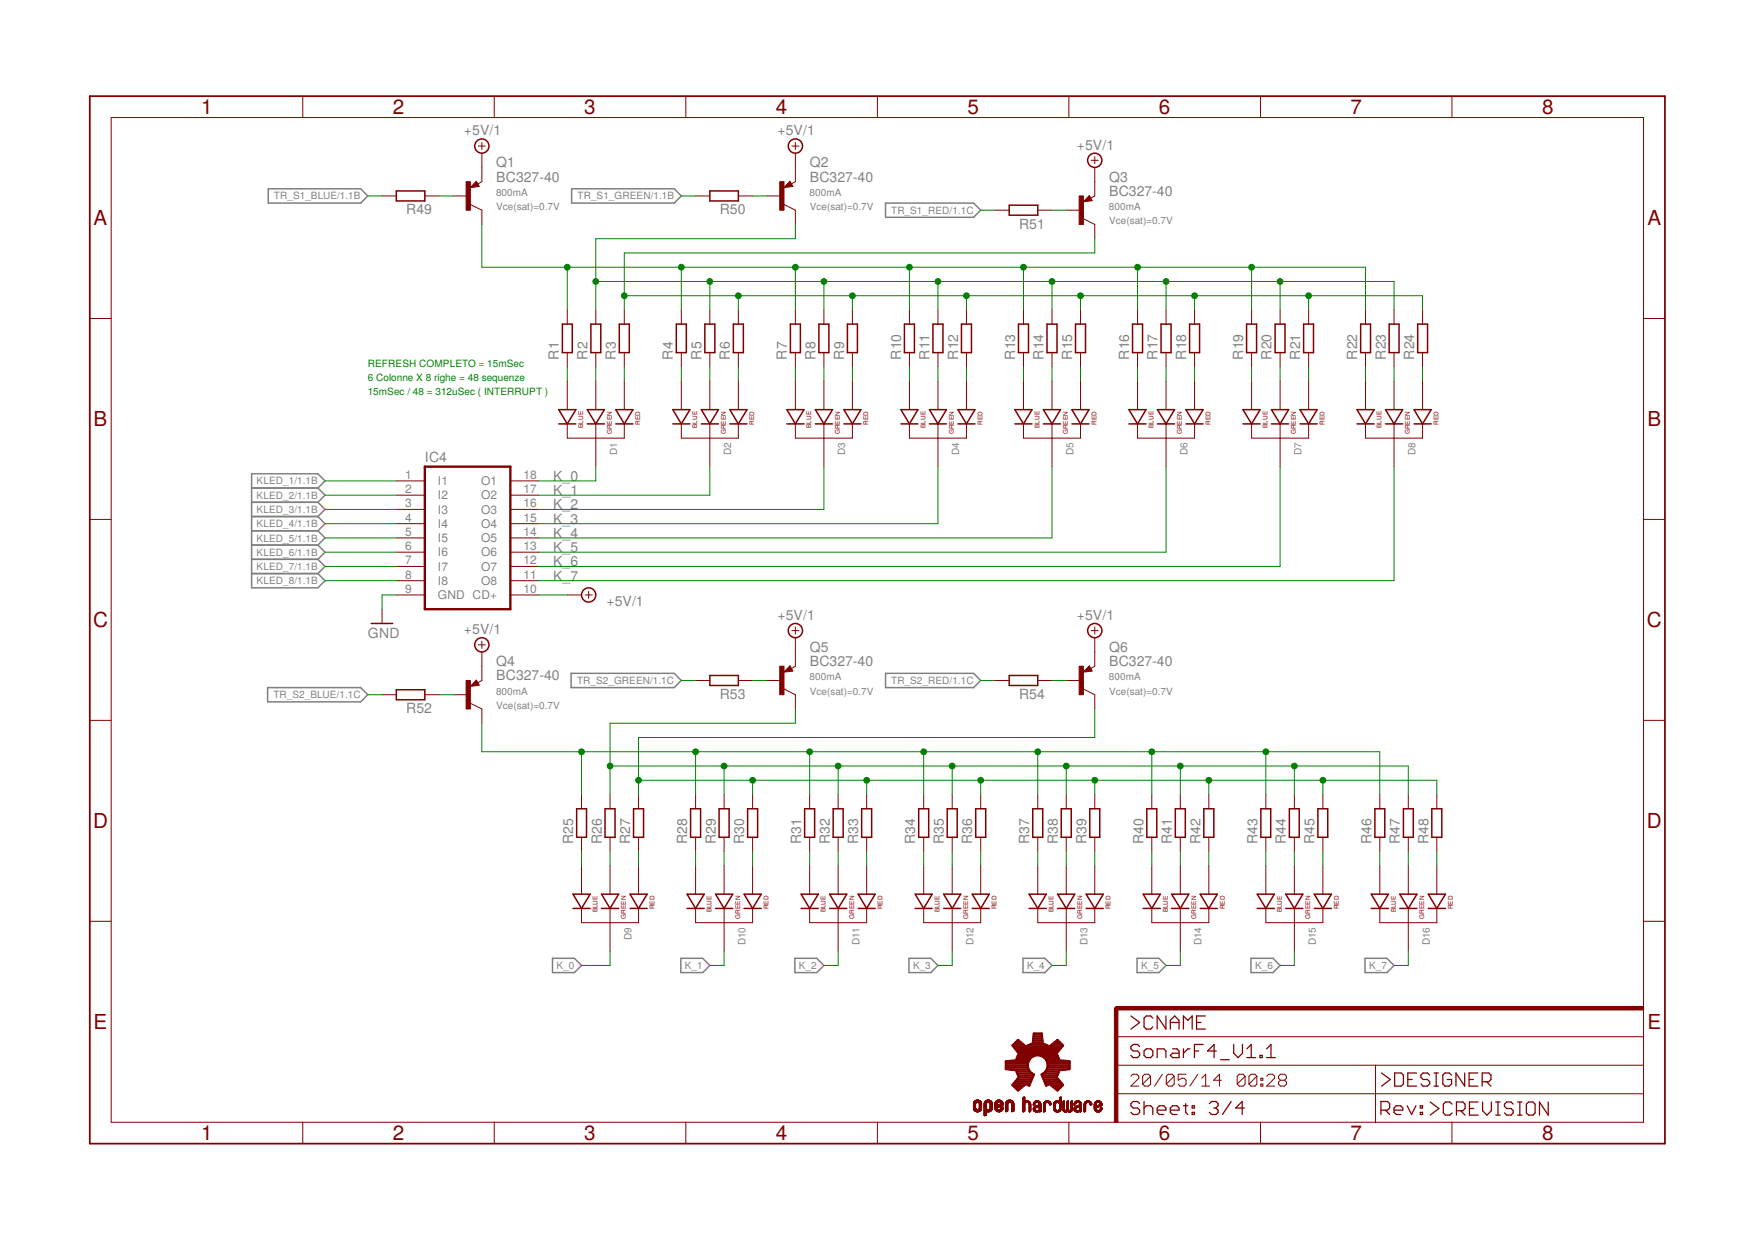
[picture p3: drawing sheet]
<svg xmlns="http://www.w3.org/2000/svg" width="297mm" height="210mm" viewBox="0 0 297 210" stroke-linecap="round" stroke-linejoin="round" font-family="sans-serif">
<defs><g id="words">
<g font-size="3.5" fill="#800000">
<text x="34.1" y="19.3">1</text>
<text x="66.5" y="19.3">2</text>
<text x="98.9" y="19.3">3</text>
<text x="131.3" y="19.3">4</text>
<text x="163.7" y="19.3">5</text>
<text x="196.2" y="19.3">6</text>
<text x="228.6" y="19.3">7</text>
<text x="261" y="19.3">8</text>
<text x="15.8" y="38.1">A</text>
<text x="278.8" y="38.1">A</text>
<text x="15.8" y="72.1">B</text>
<text x="278.8" y="72.1">B</text>
<text x="15.8" y="106.2">C</text>
<text x="278.7" y="106.2">C</text>
<text x="15.8" y="140.2">D</text>
<text x="278.7" y="140.2">D</text>
<text x="15.8" y="174.2">E</text>
<text x="278.8" y="174.2">E</text>
<text x="34.1" y="193">1</text>
<text x="66.5" y="193">2</text>
<text x="98.9" y="193">3</text>
<text x="131.3" y="193">4</text>
<text x="163.7" y="193">5</text>
<text x="196.2" y="193">6</text>
<text x="228.6" y="193">7</text>
<text x="261" y="193">8</text>
</g>
<g font-size="2.4" fill="#808080">
<text x="78.5" y="22.9">+5V/1</text>
<text x="131.6" y="22.9">+5V/1</text>
<text x="84" y="28.3">Q1</text>
<text x="137.1" y="28.3">Q2</text>
<text x="182.3" y="25.3">+5V/1</text>
<text x="84" y="30.7">BC327-40</text>
<text x="137.1" y="30.7">BC327-40</text>
<text x="187.7" y="33.2">BC327-40</text>
<text x="187.7" y="30.7">Q3</text>
<text x="68.7" y="36.3">R49</text>
<text x="121.8" y="36.3">R50</text>
<text x="172.5" y="38.7">R51</text>
<text x="94.6" y="60.9" transform="rotate(-90 94.6 60.9)">R1</text>
<text x="99.4" y="60.9" transform="rotate(-90 99.4 60.9)">R2</text>
<text x="104.2" y="60.9" transform="rotate(-90 104.2 60.9)">R3</text>
<text x="113.9" y="60.9" transform="rotate(-90 113.9 60.9)">R4</text>
<text x="118.7" y="60.9" transform="rotate(-90 118.7 60.9)">R5</text>
<text x="123.5" y="60.9" transform="rotate(-90 123.5 60.9)">R6</text>
<text x="133.2" y="60.9" transform="rotate(-90 133.2 60.9)">R7</text>
<text x="138" y="60.9" transform="rotate(-90 138 60.9)">R8</text>
<text x="142.9" y="60.9" transform="rotate(-90 142.9 60.9)">R9</text>
<text x="152.5" y="60.9" transform="rotate(-90 152.5 60.9)">R10</text>
<text x="157.3" y="60.9" transform="rotate(-90 157.3 60.9)">R11</text>
<text x="162.2" y="60.9" transform="rotate(-90 162.2 60.9)">R12</text>
<text x="171.8" y="60.9" transform="rotate(-90 171.8 60.9)">R13</text>
<text x="176.6" y="60.9" transform="rotate(-90 176.6 60.9)">R14</text>
<text x="181.5" y="60.9" transform="rotate(-90 181.5 60.9)">R15</text>
<text x="191.1" y="60.9" transform="rotate(-90 191.1 60.9)">R16</text>
<text x="195.9" y="60.9" transform="rotate(-90 195.9 60.9)">R17</text>
<text x="200.8" y="60.9" transform="rotate(-90 200.8 60.9)">R18</text>
<text x="210.4" y="60.9" transform="rotate(-90 210.4 60.9)">R19</text>
<text x="215.2" y="60.9" transform="rotate(-90 215.2 60.9)">R20</text>
<text x="220.1" y="60.9" transform="rotate(-90 220.1 60.9)">R21</text>
<text x="229.7" y="60.9" transform="rotate(-90 229.7 60.9)">R22</text>
<text x="234.5" y="60.9" transform="rotate(-90 234.5 60.9)">R23</text>
<text x="239.4" y="60.9" transform="rotate(-90 239.4 60.9)">R24</text>
<text x="71.9" y="78.3">IC4</text>
<text x="93.6" y="81.4">K_0</text>
<text x="93.6" y="83.8">K_1</text>
<text x="93.6" y="86.2">K_2</text>
<text x="93.6" y="88.6">K_3</text>
<text x="93.6" y="91.1">K_4</text>
<text x="93.6" y="93.5">K_5</text>
<text x="93.6" y="95.9">K_6</text>
<text x="93.6" y="98.3">K_7</text>
<text x="62.3" y="107.9">GND</text>
<text x="78.5" y="107.3">+5V/1</text>
<text x="102.7" y="102.5">+5V/1</text>
<text x="131.6" y="104.9">+5V/1</text>
<text x="182.3" y="104.9">+5V/1</text>
<text x="84" y="112.8">Q4</text>
<text x="137.1" y="112.8">BC327-40</text>
<text x="137.1" y="110.4">Q5</text>
<text x="187.7" y="112.8">BC327-40</text>
<text x="187.7" y="110.4">Q6</text>
<text x="84" y="115.2">BC327-40</text>
<text x="121.8" y="118.3">R53</text>
<text x="172.5" y="118.3">R54</text>
<text x="68.7" y="120.7">R52</text>
<text x="97" y="142.9" transform="rotate(-90 97 142.9)">R25</text>
<text x="101.8" y="142.9" transform="rotate(-90 101.8 142.9)">R26</text>
<text x="106.7" y="142.9" transform="rotate(-90 106.7 142.9)">R27</text>
<text x="116.3" y="142.9" transform="rotate(-90 116.3 142.9)">R28</text>
<text x="121.1" y="142.9" transform="rotate(-90 121.1 142.9)">R29</text>
<text x="126" y="142.9" transform="rotate(-90 126 142.9)">R30</text>
<text x="135.6" y="142.9" transform="rotate(-90 135.6 142.9)">R31</text>
<text x="140.4" y="142.9" transform="rotate(-90 140.4 142.9)">R32</text>
<text x="145.3" y="142.9" transform="rotate(-90 145.3 142.9)">R33</text>
<text x="154.9" y="142.9" transform="rotate(-90 154.9 142.9)">R34</text>
<text x="159.7" y="142.9" transform="rotate(-90 159.7 142.9)">R35</text>
<text x="164.6" y="142.9" transform="rotate(-90 164.6 142.9)">R36</text>
<text x="174.2" y="142.9" transform="rotate(-90 174.2 142.9)">R37</text>
<text x="179" y="142.9" transform="rotate(-90 179 142.9)">R38</text>
<text x="183.9" y="142.9" transform="rotate(-90 183.9 142.9)">R39</text>
<text x="193.5" y="142.9" transform="rotate(-90 193.5 142.9)">R40</text>
<text x="198.3" y="142.9" transform="rotate(-90 198.3 142.9)">R41</text>
<text x="203.2" y="142.9" transform="rotate(-90 203.2 142.9)">R42</text>
<text x="212.8" y="142.9" transform="rotate(-90 212.8 142.9)">R43</text>
<text x="217.6" y="142.9" transform="rotate(-90 217.6 142.9)">R44</text>
<text x="222.5" y="142.9" transform="rotate(-90 222.5 142.9)">R45</text>
<text x="232.1" y="142.9" transform="rotate(-90 232.1 142.9)">R46</text>
<text x="236.9" y="142.9" transform="rotate(-90 236.9 142.9)">R47</text>
<text x="241.8" y="142.9" transform="rotate(-90 241.8 142.9)">R48</text>
</g>
<g font-size="2" fill="#808080">
<text x="68.6" y="81.1">1</text>
<text x="68.6" y="83.5">2</text>
<text x="74.1" y="82.1">I1</text>
<text x="81.4" y="82.1">O1</text>
<text x="88.6" y="81.1">18</text>
<text x="88.6" y="83.5">17</text>
<text x="68.6" y="85.9">3</text>
<text x="68.6" y="88.3">4</text>
<text x="74.1" y="84.5">I2</text>
<text x="74.1" y="87">I3</text>
<text x="74.1" y="89.4">I4</text>
<text x="81.4" y="84.5">O2</text>
<text x="81.4" y="87">O3</text>
<text x="81.4" y="89.4">O4</text>
<text x="88.6" y="85.9">16</text>
<text x="88.6" y="88.3">15</text>
<text x="68.6" y="90.7">5</text>
<text x="68.6" y="93.1">6</text>
<text x="68.6" y="95.5">7</text>
<text x="74.1" y="91.8">I5</text>
<text x="74.1" y="94.2">I6</text>
<text x="81.4" y="91.8">O5</text>
<text x="81.4" y="94.2">O6</text>
<text x="88.6" y="90.7">14</text>
<text x="88.6" y="93.1">13</text>
<text x="88.6" y="95.5">12</text>
<text x="68.6" y="98">8</text>
<text x="68.6" y="100.4">9</text>
<text x="74.1" y="96.6">I7</text>
<text x="74.1" y="99">I8</text>
<text x="74.1" y="101.4">GND CD+</text>
<text x="81.4" y="99">O8</text>
<text x="81.4" y="96.6">O7</text>
<text x="88.6" y="98">11</text>
<text x="88.6" y="100.4">10</text>
</g>
<g font-size="1.7" fill="#808080">
<text x="46.4" y="33.8">TR_S1_BLUE/1.1B</text>
<text x="84" y="33.2">800mA</text>
<text x="84" y="35.6">Vce(sat)=0.7V</text>
<text x="97.7" y="33.8">TR_S1_GREEN/1.1B</text>
<text x="137" y="33.2">800mA</text>
<text x="137" y="35.6">Vce(sat)=0.7V</text>
<text x="187.7" y="35.6">800mA</text>
<text x="150.8" y="36.2">TR_S1_RED/1.1C</text>
<text x="187.7" y="38">Vce(sat)=0.7V</text>
<text x="104.5" y="77.1" transform="rotate(-90 104.5 77.1)">D1</text>
<text x="123.8" y="77.1" transform="rotate(-90 123.8 77.1)">D2</text>
<text x="143.1" y="77.1" transform="rotate(-90 143.1 77.1)">D3</text>
<text x="162.4" y="77.1" transform="rotate(-90 162.4 77.1)">D4</text>
<text x="181.7" y="77.1" transform="rotate(-90 181.7 77.1)">D5</text>
<text x="201" y="77.1" transform="rotate(-90 201 77.1)">D6</text>
<text x="220.3" y="77.1" transform="rotate(-90 220.3 77.1)">D7</text>
<text x="239.6" y="77.1" transform="rotate(-90 239.6 77.1)">D8</text>
<text x="43.4" y="82">KLED_1/1.1B</text>
<text x="43.4" y="86.8">KLED_3/1.1B</text>
<text x="43.4" y="84.4">KLED_2/1.1B</text>
<text x="43.4" y="89.3">KLED_4/1.1B</text>
<text x="43.4" y="91.7">KLED_5/1.1B</text>
<text x="43.4" y="94.1">KLED_6/1.1B</text>
<text x="43.4" y="96.5">KLED_7/1.1B</text>
<text x="43.4" y="98.9">KLED_8/1.1B</text>
<text x="46.3" y="118.2">TR_S2_BLUE/1.1C</text>
<text x="84" y="117.6">800mA</text>
<text x="97.7" y="115.8">TR_S2_GREEN/1.1C</text>
<text x="137" y="115.2">800mA</text>
<text x="137" y="117.6">Vce(sat)=0.7V</text>
<text x="150.8" y="115.8">TR_S2_RED/1.1C</text>
<text x="187.7" y="115.2">800mA</text>
<text x="187.7" y="117.6">Vce(sat)=0.7V</text>
<text x="84" y="120">Vce(sat)=0.7V</text>
<text x="106.9" y="159.1" transform="rotate(-90 106.9 159.1)">D9</text>
<text x="126.2" y="160" transform="rotate(-90 126.2 160)">D10</text>
<text x="145.5" y="160" transform="rotate(-90 145.5 160)">D11</text>
<text x="164.8" y="160" transform="rotate(-90 164.8 160)">D12</text>
<text x="184.1" y="160" transform="rotate(-90 184.1 160)">D13</text>
<text x="203.4" y="160" transform="rotate(-90 203.4 160)">D14</text>
<text x="222.7" y="160" transform="rotate(-90 222.7 160)">D15</text>
<text x="242" y="160" transform="rotate(-90 242 160)">D16</text>
<text x="94.2" y="164">K_0</text>
<text x="115.9" y="164">K_1</text>
<text x="135.2" y="164">K_2</text>
<text x="154.5" y="164">K_3</text>
<text x="173.8" y="164">K_4</text>
<text x="193.1" y="164">K_5</text>
<text x="212.4" y="164">K_6</text>
<text x="231.7" y="164">K_7</text>
</g>
<g font-size="1.7" fill="#008000">
<text x="62.2" y="64.5">6 Colonne X 8 righe = 48 sequenze</text>
<text x="62.3" y="62.1">REFRESH COMPLETO = 15mSec</text>
<text x="62.2" y="66.9">15mSec / 48 = 312uSec ( INTERRUPT )</text>
</g>
<g font-size="1.1" fill="#800000">
<text x="108.4" y="71.9" transform="rotate(-90 108.4 71.9)">RED</text>
<text x="127.7" y="71.9" transform="rotate(-90 127.7 71.9)">RED</text>
<text x="147" y="71.9" transform="rotate(-90 147 71.9)">RED</text>
<text x="166.3" y="71.9" transform="rotate(-90 166.3 71.9)">RED</text>
<text x="185.6" y="71.9" transform="rotate(-90 185.6 71.9)">RED</text>
<text x="204.9" y="71.9" transform="rotate(-90 204.9 71.9)">RED</text>
<text x="224.2" y="71.9" transform="rotate(-90 224.2 71.9)">RED</text>
<text x="243.5" y="71.9" transform="rotate(-90 243.5 71.9)">RED</text>
<text x="98.7" y="72.4" transform="rotate(-90 98.7 72.4)">BLUE</text>
<text x="103.5" y="73.5" transform="rotate(-90 103.5 73.5)">GREEN</text>
<text x="118" y="72.4" transform="rotate(-90 118 72.4)">BLUE</text>
<text x="122.8" y="73.5" transform="rotate(-90 122.8 73.5)">GREEN</text>
<text x="137.3" y="72.4" transform="rotate(-90 137.3 72.4)">BLUE</text>
<text x="142.1" y="73.5" transform="rotate(-90 142.1 73.5)">GREEN</text>
<text x="156.6" y="72.4" transform="rotate(-90 156.6 72.4)">BLUE</text>
<text x="161.4" y="73.5" transform="rotate(-90 161.4 73.5)">GREEN</text>
<text x="175.9" y="72.4" transform="rotate(-90 175.9 72.4)">BLUE</text>
<text x="180.7" y="73.5" transform="rotate(-90 180.7 73.5)">GREEN</text>
<text x="195.2" y="72.4" transform="rotate(-90 195.2 72.4)">BLUE</text>
<text x="200" y="73.5" transform="rotate(-90 200 73.5)">GREEN</text>
<text x="214.5" y="72.4" transform="rotate(-90 214.5 72.4)">BLUE</text>
<text x="219.3" y="73.5" transform="rotate(-90 219.3 73.5)">GREEN</text>
<text x="233.8" y="72.4" transform="rotate(-90 233.8 72.4)">BLUE</text>
<text x="238.6" y="73.5" transform="rotate(-90 238.6 73.5)">GREEN</text>
<text x="101.1" y="154.5" transform="rotate(-90 101.1 154.5)">BLUE</text>
<text x="106" y="155.5" transform="rotate(-90 106 155.5)">GREEN</text>
<text x="110.8" y="154" transform="rotate(-90 110.8 154)">RED</text>
<text x="120.4" y="154.5" transform="rotate(-90 120.4 154.5)">BLUE</text>
<text x="125.3" y="155.5" transform="rotate(-90 125.3 155.5)">GREEN</text>
<text x="130.1" y="154" transform="rotate(-90 130.1 154)">RED</text>
<text x="139.7" y="154.5" transform="rotate(-90 139.7 154.5)">BLUE</text>
<text x="144.6" y="155.5" transform="rotate(-90 144.6 155.5)">GREEN</text>
<text x="149.4" y="154" transform="rotate(-90 149.4 154)">RED</text>
<text x="159" y="154.5" transform="rotate(-90 159 154.5)">BLUE</text>
<text x="163.9" y="155.5" transform="rotate(-90 163.9 155.5)">GREEN</text>
<text x="168.7" y="154" transform="rotate(-90 168.7 154)">RED</text>
<text x="178.3" y="154.5" transform="rotate(-90 178.3 154.5)">BLUE</text>
<text x="183.2" y="155.5" transform="rotate(-90 183.2 155.5)">GREEN</text>
<text x="188" y="154" transform="rotate(-90 188 154)">RED</text>
<text x="197.6" y="154.5" transform="rotate(-90 197.6 154.5)">BLUE</text>
<text x="202.5" y="155.5" transform="rotate(-90 202.5 155.5)">GREEN</text>
<text x="207.3" y="154" transform="rotate(-90 207.3 154)">RED</text>
<text x="216.9" y="154.5" transform="rotate(-90 216.9 154.5)">BLUE</text>
<text x="221.8" y="155.5" transform="rotate(-90 221.8 155.5)">GREEN</text>
<text x="226.6" y="154" transform="rotate(-90 226.6 154)">RED</text>
<text x="236.2" y="154.5" transform="rotate(-90 236.2 154.5)">BLUE</text>
<text x="241.1" y="155.5" transform="rotate(-90 241.1 155.5)">GREEN</text>
<text x="245.9" y="154" transform="rotate(-90 245.9 154)">RED</text>
</g>
</g></defs>
<g fill="none" stroke="#808080" stroke-width=".25">
<path d="M45.4 32h15.6l1.3 1.2-1.3 1.2h-15.6zM96.8 32h17.3l1.2 1.2-1.2 1.2h-17.3zM149.9 34.4h14.9l1.2 1.2-1.2 1.2h-14.9zM42.6 82.6h11.2M42.6 87.4h11.2M42.6 85h11.2M42.6 89.9h11.2M42.6 92.3h11.2M42.6 94.7h11.2M42.6 97.1h11.2M53.8 82.6l1.2-1.2-1.2-1.2h-11.2v19.3h11.2l1.2-1.2-1.2-1.2M53.8 85l1.2 1.2-1.2 1.2"/>
<path d="M53.8 82.6l1.2 1.2-1.2 1.2M53.8 87.4l1.2 1.2-1.2 1.3M53.8 89.9l1.2 1.2-1.2 1.2M53.8 92.3l1.2 1.2-1.2 1.2M53.8 94.7l1.2 1.2-1.2 1.2M45.3 116.4h15.7l1.3 1.2-1.3 1.2h-15.7zM96.7 114h17.4l1.2 1.2-1.2 1.2h-17.4zM149.9 114h14.9l1.2 1.2-1.2 1.2h-14.9zM93.5 162.2h3.7l1.2 1.2-1.2 1.2h-3.7zM115.2 162.2h3.7l1.2 1.2-1.2 1.2h-3.7zM134.5 162.2h3.7l1.2 1.2-1.2 1.2h-3.7zM153.8 162.2h3.7l1.2 1.2-1.2 1.2h-3.7z"/>
<path d="M173.1 162.2h3.7l1.3 1.2-1.3 1.2h-3.7zM192.4 162.2h3.8l1.2 1.2-1.2 1.2h-3.8zM211.7 162.2h3.8l1.2 1.2-1.2 1.2h-3.8zM231 162.2h3.7l1.2 1.2-1.2 1.2h-3.7z"/>
</g>
<g fill="#800000" stroke="#800000" stroke-width=".17">
<path d="M188.6 170.7h.6v19.3h-.6z"/>
<path d="M188.9 170.4h89.3v.6h-89.3z"/>
<path d="M78.9 30.8h.7v4.8h-.7z"/>
<path d="M132 30.8h.7v4.8h-.7z"/>
<path d="M182.6 33.2h.8v4.8h-.8z"/>
<path d="M78.9 115.2h.7v4.8h-.7z"/>
<path d="M132 112.8h.7v4.8h-.7z"/>
<path d="M182.6 112.8h.8v4.8h-.8z"/>
</g>
<g fill="none" stroke="#800000" stroke-width=".17">
<path d="M18.8 19.9h259.4v170.1h-259.4zM51.2 16.3v3.6M83.7 16.3v3.6M116.1 16.3v3.6M148.5 16.3v3.6M180.9 16.3v3.6M213.3 16.3v3.6M245.7 16.3v3.6M64.7 33.2h2.4M71.9 33.2h2.4M76.7 33.2h2.4M79.6 34.6l2 1v2.4"/>
<path d="M80.6 30.7l.5 .9-1.5 .1zM80.9 24.7h1.2M81.6 25.9v4.9l-.7 .3M81.6 24.1v1.2M117.7 33.2h2.4M125 33.2h2.4M129.8 33.2h2.4M132.7 34.6l1.9 1v2.4M133.7 30.7l.5 .9-1.5 .1zM134 24.7h1.2M134.6 25.9v4.9l-.7 .3M134.6 24.1v1.2"/>
<path d="M168.4 35.6h2.4M175.6 35.6h2.5M180.5 35.6h2.4M183.4 37l1.9 1v2.4M184.4 33.1l.4 .9-1.4 .2zM184.7 27.1h1.2M185.3 28.3v4.9l-.7 .3M185.3 26.5v1.2M15.2 53.9h3.6M96 52.5v2.4M96 59.7v2.4M100.8 52.5v2.4"/>
<path d="M100.8 59.7v2.4M105.7 52.5v2.4M105.7 59.7v2.4M115.3 52.5v2.4M115.3 59.7v2.4M120.1 52.5v2.4M120.1 59.7v2.4M125 52.5v2.4M125 59.7v2.4M134.6 52.5v2.4M134.6 59.7v2.4M139.4 52.5v2.4"/>
<path d="M139.4 59.7v2.4M144.3 52.5v2.4M144.3 59.7v2.4M153.9 52.5v2.4M153.9 59.7v2.4M158.7 52.5v2.4M158.7 59.7v2.4M163.6 52.5v2.4M163.6 59.7v2.4M173.2 52.5v2.4M173.2 59.7v2.4M178.1 52.5v2.4"/>
<path d="M178.1 59.7v2.4M182.9 52.5v2.4M182.9 59.7v2.4M192.5 52.5v2.4M192.5 59.7v2.4M197.4 52.5v2.4M197.4 59.7v2.4M202.2 52.5v2.4M202.2 59.7v2.4M211.8 52.5v2.4M211.8 59.7v2.4M216.7 52.5v2.4"/>
<path d="M216.7 59.7v2.4M221.5 52.5v2.4M221.5 59.7v2.4M231.1 52.5v2.4M231.1 59.7v2.4M235.9 52.5v2.4M235.9 59.7v2.4M240.8 52.5v2.4M240.8 59.7v2.4M278.2 53.9h3.6M96 71.8v2.4h9.7v-2.4M96 64.5v4.8"/>
<path d="M100.8 64.5v4.8M100.8 71.8v7.2M105.7 64.5v4.8M115.3 71.8v2.4h9.7v-2.4M115.3 64.5v4.8M120.1 64.5v4.8M120.1 71.8v7.2M125 64.5v4.8M134.6 71.8v2.4h9.7v-2.4M134.6 64.5v4.8M139.4 64.5v4.8M139.4 71.8v7.2"/>
<path d="M144.3 64.5v4.8M153.9 71.8v2.4h9.7v-2.4M153.9 64.5v4.8M158.7 64.5v4.8M158.7 71.8v7.2M163.6 64.5v4.8M173.2 71.8v2.4h9.7v-2.4M173.2 64.5v4.8M178.1 64.5v4.8M178.1 71.8v7.2M182.9 64.5v4.8M192.5 71.8v2.4h9.7v-2.4"/>
<path d="M192.5 64.5v4.8M197.4 64.5v4.8M197.4 71.8v7.2M202.2 64.5v4.8M211.8 71.8v2.4h9.7v-2.4M211.8 64.5v4.8M216.7 64.5v4.8M216.7 71.8v7.2M221.5 64.5v4.8M231.1 71.8v2.4h9.7v-2.4M231.1 64.5v4.8M235.9 64.5v4.8"/>
<path d="M235.9 71.8v7.2M240.8 64.5v4.8M15.2 87.9h3.6M67.1 81.4h4.8M67.1 83.8h4.8M67.1 86.2h4.8M67.1 88.6h4.8M67.1 91.1h4.8M67.1 93.5h4.8M67.1 95.9h4.8M67.1 98.3h4.8M86.4 81.4h4.8"/>
<path d="M86.4 83.8h4.8M86.4 86.2h4.8M86.4 88.6h4.8M86.4 91.1h4.8M86.4 93.5h4.8M86.4 95.9h4.8M86.4 98.3h4.8M278.2 87.9h3.6M64.7 117.6h2.4M64.7 103.1v2.4M67.1 100.7h4.8M71.9 117.6h2.4"/>
<path d="M76.7 117.6h2.4M79.6 119l2 1v2.4M80.6 115.1l.5 .9-1.5 .2zM80.9 109.2h1.2M81.6 108.5v1.2M81.6 110.4v4.8l-.7 .4M86.4 100.7h4.8M96 100.7h2.4M99 100.7h1.2M99.6 100.1v1.2M117.7 115.2h2.4M125 115.2h2.4"/>
<path d="M129.8 115.2h2.4M132.7 116.6l1.9 1v2.4M133.7 112.7l.5 .9-1.5 .2zM134 106.7h1.2M134.6 106.1v1.2M134.6 107.9v4.9l-.7 .4M168.4 115.2h2.4M175.6 115.2h2.5M180.5 115.2h2.4M183.4 116.6l1.9 1v2.4M184.4 112.7l.4 .9-1.4 .2zM184.7 106.7h1.2"/>
<path d="M185.3 106.1v1.2M185.3 107.9v4.9l-.7 .4M15.2 121.9h3.6M98.4 134.5v2.4M103.3 134.5v2.4M108.1 134.5v2.4M117.7 134.5v2.4M122.6 134.5v2.4M127.4 134.5v2.4M137 134.5v2.4M141.9 134.5v2.4M146.7 134.5v2.4"/>
<path d="M156.3 134.5v2.4M161.2 134.5v2.4M166 134.5v2.4M175.6 134.5v2.4M180.5 134.5v2.4M185.3 134.5v2.4M194.9 134.5v2.4M199.8 134.5v2.4M204.6 134.5v2.4M214.2 134.5v2.4M219.1 134.5v2.4M223.9 134.5v2.4"/>
<path d="M233.5 134.5v2.4M238.4 134.5v2.4M243.2 134.5v2.4M278.2 121.9h3.6M15.2 156h3.6M98.4 153.8v2.4h9.7v-2.4M98.4 141.7v2.4M98.4 146.5v4.9M103.3 141.7v2.4M103.3 146.5v4.9M103.3 153.8v7.2M108.1 141.7v2.4"/>
<path d="M108.1 146.5v4.9M117.7 153.8v2.4h9.7v-2.4M117.7 141.7v2.4M117.7 146.5v4.9M122.6 141.7v2.4M122.6 146.5v4.9M122.6 153.8v7.2M127.4 141.7v2.4M127.4 146.5v4.9M137 153.8v2.4h9.7v-2.4M137 141.7v2.4M137 146.5v4.9"/>
<path d="M141.9 141.7v2.4M141.9 146.5v4.9M141.9 153.8v7.2M146.7 141.7v2.4M146.7 146.5v4.9M156.3 153.8v2.4h9.7v-2.4M156.3 141.7v2.4M156.3 146.5v4.9M161.2 141.7v2.4M161.2 146.5v4.9M161.2 153.8v7.2M166 141.7v2.4"/>
<path d="M166 146.5v4.9M175.6 153.8v2.4h9.7v-2.4M175.6 141.7v2.4M175.6 146.5v4.9M180.5 141.7v2.4M180.5 146.5v4.9M180.5 153.8v7.2M185.3 141.7v2.4M185.3 146.5v4.9M194.9 153.8v2.4h9.7v-2.4M194.9 141.7v2.4M194.9 146.5v4.9"/>
<path d="M199.8 141.7v2.4M199.8 146.5v4.9M199.8 153.8v7.2M204.6 141.7v2.4M204.6 146.5v4.9M214.2 153.8v2.4h9.7v-2.4M214.2 141.7v2.4M214.2 146.5v4.9M219.1 141.7v2.4M219.1 146.5v4.9M219.1 153.8v7.2M223.9 141.7v2.4"/>
<path d="M223.9 146.5v4.9M233.5 153.8v2.4h9.7v-2.4M233.5 141.7v2.4M233.5 146.5v4.9M238.4 141.7v2.4M238.4 146.5v4.9M238.4 153.8v7.2M243.2 141.7v2.4M243.2 146.5v4.9M278.2 156h3.6M188.9 175.5h89.3M51.2 190v3.6"/>
<path d="M83.7 190v3.6M116.1 190v3.6M148.5 190v3.6M164.8 187.6h.4M164.8 187.6h.3M164.8 187.5h.3M164.8 187.4h.3M164.8 187.3h.3M164.8 187.2h.3M164.8 187.1h.3M164.8 187h.3M164.8 186.9h.3"/>
<path d="M164.8 186.8h.3M164.8 187.8h.5M164.8 187.7h.4M164.8 186.7h.4M164.8 186.6h.5M164.8 187.8h.6M164.8 187.9h1.3M164.8 186.5h1.3M164.9 187.9h1.1M164.9 186.5h1.2M164.9 186.5h1.1M164.9 188h1.1"/>
<path d="M164.9 186.4h1.1M165 186.4h.9M165 188.1h.9M165.1 188.1h.7M165.1 186.3h.7M165.1 188.2h.7M165.2 186.8h-.4M165.2 186.7h-.4M165.2 188.2h.5M165.3 186.2h.3M165.4 188.2h.1M165.4 186.6h-.6"/>
<path d="M165.5 186.6h.6M165.6 186.6h.5M165.7 187.7h.4M165.7 186.7h.4M165.7 186.8h.4M165.8 187.6h.3M165.8 187.5h.3M165.8 187.4h.3M165.8 187.3h.3M165.8 187.2h.3M165.8 187.1h.3M165.8 187h.3"/>
<path d="M165.8 186.9h.3M165.8 186.8h.3M165.9 188h-.9M166.1 187.8h-.5M166.1 187.6l-.4 .1M166.6 188.7h.3M166.6 188.6h.3M166.6 188.5h.3M166.6 188.4h.3M166.6 188.3h.3M166.6 188.2h.3M166.6 188h1.1"/>
<path d="M166.6 187.9h1.3M166.6 187.8h.6M166.6 187.8h.5M166.6 187.7h.4M166.6 187.6h.4M166.6 187.6h.3M166.6 187.5h.3M166.6 187.4h.3M166.6 187.3h.3M166.6 187.2h.3M166.6 187.1h.3M166.6 187h.3"/>
<path d="M166.6 186.9h.3M166.6 186.8h.3M166.6 186.8h.4M166.6 186.7h.4M166.6 188.9h.1M166.6 186.5l1.3 .1M166.7 186.5h1.2M166.7 186.5h1.1M166.7 186.4h1.1M166.8 186.4h.9M166.8 188.8h-.2M166.9 186.3h.7"/>
<path d="M166.9 188.8h-.3M167 188.2h-.4M167 188.2h.5M167.1 186.2h.3M167.1 186.6h-.5M167.2 188.2h.1M167.2 186.6h-.6M167.3 186.6h.6M167.4 186.6h.5M167.4 187.8h.5M167.5 186.7h.4M167.6 187.7h.4"/>
<path d="M167.6 186.8h.4M167.6 187.6h.4M167.6 187.5h.4M167.6 187.4h.4M167.6 187.3h.4M167.6 187.2h.4M167.6 187.1h.4M167.6 187h.4M167.6 186.9h.4M167.6 188.2h-1M167.6 188.1h-1M167.7 188.1h-1.1"/>
<path d="M167.8 188h-1.2M167.8 187.9l-1.2 .1M167.9 187.9h-1.3M167.9 187.8h-.5M167.9 187.7h-.4M168 187.7h-.5M168.4 187.7h.4M168.4 187.6h.4M168.4 187.1h1.4M168.4 187h.3M168.4 186.9h.3M168.4 186.9h.4"/>
<path d="M168.4 186.8h.4M168.4 186.7h.4M168.4 187.8h.6M168.4 187.8h.5M168.5 187.9h1.2M168.5 186.5h1.2M168.5 187.9h1.1M168.5 188h1.1M168.6 186.4h1M168.6 188.1h.9M168.6 186.4h.9M168.7 188.1h.8"/>
<path d="M168.7 186.3h.8M168.7 188.2h.7M168.7 186.3h.7M168.8 187.6h-.4M168.8 187.5h-.4M168.9 186.7h-.5M168.9 188.2h.4M168.9 187.5h-.5M168.9 187.1h.9M168.9 186.2h.3M168.9 186.6h-.5M169 188.2h.2"/>
<path d="M169 187h.8M169 186.6h-.6M169 187.4l-.6 .1M169.1 187.4h-.7M169.1 187h.7M169.1 186.6h.6M169.2 186.9h.6M169.2 187.3l-.8 .1M169.2 186.6h.5M169.3 187.3h-.9M169.3 186.9h.5M169.3 186.7h.5"/>
<path d="M169.3 187.7h.4M169.4 187.7h.4M169.4 186.9h.4M169.4 186.8h.4M169.4 187.6h.4M169.4 187.3h-1M169.4 187.5h.4M169.5 187.5h.3M169.5 187.2h-1.1M169.5 187.4h.3M169.6 188h-1M169.6 187.2h-1.2"/>
<path d="M169.7 187.4h.1M169.7 187.1l-1.3 .1M169.7 187.8h-.5M169.7 187.8h-.4M170.2 188.2h.3M170.2 188h.4M170.2 187.9h.4M170.2 187.8h.4M170.2 187.7h.4M170.2 187.6h.4M170.2 187.5h.4M170.2 187.4h.4"/>
<path d="M170.2 187.3h.4M170.2 187.2h.4M170.2 187.1h.4M170.2 187h.4M170.2 186.9h.4M170.2 186.8h.4M170.2 188.2h.1M170.3 186.5h1.2M170.3 186.5h1.1M170.4 186.4h1M170.5 186.4h.8M170.5 188.1h-.3"/>
<path d="M170.5 186.3h.8M170.6 188.1h-.4M170.6 186.3h.6M170.6 186.8h-.4M170.6 186.7h-.4M170.7 186.7h-.5M170.7 186.6h-.5M170.7 186.2h.4M170.8 186.6h-.6M171 186.6h.5M171.1 186.6h.4M171.1 186.7h.5"/>
<path d="M171.2 186.7h.4M171.2 186.8h.4M171.2 188.2h.3M171.2 188h.4M171.2 187.9h.4M171.2 187.8h.4M171.2 187.7h.4M171.2 187.6h.4M171.2 187.5h.4M171.2 187.4h.4M171.2 187.3h.4M171.2 187.2h.4"/>
<path d="M171.2 187.1h.4M171.2 187h.4M171.2 186.9h.4M171.3 188.2h.1M171.5 188.1h-.3M171.6 188.1h-.4M173.2 188.1h.2M173.2 188h.2M173.2 187.9h.2M173.2 187.8h.2M173.2 187.7h.2M173.2 187.6h.2"/>
<path d="M173.2 187.5h.2M173.2 187.4h.2M173.2 187.3h.2M173.2 187.2h.2M173.2 187.1h.2M173.2 187h.2M173.2 186.9h.2M173.2 186.8h.3M173.2 186.6h1.1M173.2 186.5h1.1M173.2 186.5h1M173.2 186.4h1"/>
<path d="M173.2 186.4h.3M173.2 186.3h.2M173.2 186.2h.2M173.2 186.1h.2M173.2 186h.2M173.2 185.9h.2M173.2 185.8h.2M173.2 188.2h.1M173.3 185.7h.1M173.3 188.2h-.1M173.4 188.2h-.2M173.4 188.1h-.2"/>
<path d="M173.5 186.8l-.3 .1M173.5 186.8h-.3M173.5 186.4h.6M173.6 186.7h-.4M173.6 186.4h.4M173.7 186.6h-.5M173.9 186.6h.5M174 186.7h.4M174.1 186.7h.3M174.1 186.8h.3M174.1 186.8l.4 .1M174.2 187h.3"/>
<path d="M174.2 186.9h.3M174.2 188.2h.1M174.2 188.1h.2M174.2 188.1h.3M174.2 188h.3M174.2 187.9h.3M174.2 187.8h.3M174.2 187.7h.3M174.2 187.6h.3M174.2 187.5h.3M174.2 187.4h.3M174.2 187.3h.3"/>
<path d="M174.2 187.2h.3M174.2 187.1h.3M174.3 188.2h-.1M174.4 188.2h-.2M174.9 187.8h.3M174.9 187.7h.3M174.9 187h.2M174.9 186.9h.3M174.9 187.9h.4M174.9 187.9h.3M174.9 187.1h.1M174.9 186.8h.3"/>
<path d="M174.9 187.9l.4 .1M174.9 188h.8M174.9 186.7h.4M175 188h.7M175 188.1h.7M175 186.6h1.1M175 186.6h1M175.1 186.5h.9M175.1 188.2h.6M175.1 187h-.2M175.1 186.5h.8M175.2 187h-.3"/>
<path d="M175.2 186.4h.7M175.2 187.7h-.3M175.2 188.2h.5M175.2 187.6l-.3 .1M175.2 187.3h1M175.2 186.8h-.3M175.2 187.6h-.3M175.3 186.4h.5M175.3 187.6h-.4M175.3 187.2h.9M175.3 186.7h-.3M175.4 187.5h-.5"/>
<path d="M175.4 187.2h.8M175.4 188.2v.1M175.4 186.6h-.4M175.5 187.5h-.6M175.5 188h.2M175.5 187.2h.7M175.6 187.4l-.6 .1M175.6 187.1h.6M175.6 186.6h.5M175.7 187.4h-.7M175.7 187.1h.5M175.7 186.7h.4"/>
<path d="M175.8 187.3l-.8 .1M175.8 186.7h.3M175.8 186.8h.3M175.8 187h.4M175.9 186.8h.3M175.9 187.3h.3M175.9 187h.3M175.9 188.1h.3M175.9 188h.3M175.9 187.9h.3M175.9 187.8h.3M175.9 187.7h.3"/>
<path d="M175.9 187.6h.3M175.9 187.5h.3M175.9 187.4h.3M175.9 186.9h.3M175.9 188.2h.1M176.1 188.2h-.2M176.2 188.2h-.3M176.2 188.1h-.3M176.2 187.3h-1.1M176.6 188.2h.1M176.6 188.1h.3M176.6 188h.3"/>
<path d="M176.6 187.9h.3M176.6 187.8h.3M176.6 187.7h.3M176.6 187.6h.3M176.6 187.5h.3M176.6 187.4h.3M176.6 187.3h.3M176.6 187.2h.3M176.6 187.1h.3M176.6 187h.3M176.6 186.9h.3M176.7 186.6h1.1"/>
<path d="M176.8 188.2h-.2M176.8 186.5l1 .1M176.8 186.5h.9M176.9 186.4h.7M176.9 188.1h-.3M176.9 186.8l-.3 .1M176.9 186.8h-.3M177 186.8h-.4M177 186.4h.5M177 186.7h-.3M177.1 186.7h-.4M177.2 186.6h-.5"/>
<path d="M177.4 186.6h.4M177.5 186.7h.3M177.5 186.7h.4M177.5 186.8h.4M177.6 186.8h.3M177.6 186.9h.3M177.7 187h.1M177.8 187h-.1M177.9 187h-.3M177.9 186.9h-.3M178.3 187.6h.3M178.3 187.5h.3"/>
<path d="M178.3 187.4h.3M178.3 187.3h.3M178.3 187.2h.3M178.3 187.1h.3M178.3 187h.3M178.3 187.7h.3M178.3 186.9h.3M178.4 187.8h.3M178.4 187.7h.2M178.4 187.9h.3M178.4 187.9h.4M178.4 187.9l.5 .1"/>
<path d="M178.4 188h1.1M178.5 188h1M178.5 186.5h1.1M178.5 188.1h1M178.6 188.1h.8M178.6 186.5h1M178.6 188.2h.8M178.6 186.4h1M178.6 186.8l-.2 .1M178.7 186.8h-.3M178.7 188.2h.6M178.7 186.4h.5"/>
<path d="M178.7 186.7h-.3M178.8 188.2h.4M178.8 186.4h.4M178.8 186.7h-.4M178.9 186.6h-.5M178.9 188.2v.1M179 188.2v.1M179 186.6h.6M179.1 188h.4M179.2 187.9h.4M179.2 186.7h.4M179.3 186.8h.3"/>
<path d="M179.3 187.8h.3M179.3 187.7h.3M179.3 186.4h.3M179.3 187.6h.3M179.3 187.5h.3M179.3 187.4h.3M179.3 187.3h.3M179.3 187.2h.3M179.3 187.1h.3M179.3 187h.3M179.3 186.9h.3M179.3 186.3h.3"/>
<path d="M179.3 186.2h.3M179.3 186.1h.3M179.3 186h.3M179.3 185.9h.3M179.3 185.8h.3M179.4 185.8h.2M179.5 185.7h.1M179.6 187.9h-.4M179.6 187.8h-.3M179.6 186.6h-1.2M179.9 187.9h.3M179.9 187.8h.3"/>
<path d="M179.9 187.7h.2M179.9 187.6h.2M179.9 187.5h.2M179.9 187.4h.2M179.9 187.3h.2M179.9 187.2h.2M179.9 187.1h.2M179.9 187h.2M179.9 186.9h.2M179.9 186.8h.2M179.9 186.7h.2M179.9 186.6h.2"/>
<path d="M179.9 186.5h.2M179.9 188h1.6M179.9 187.9l.4 .1M179.9 186.4h.2M180 188h1.4M180 188.1h1.4M180 188.2h1.3M180 186.4h.1M180.1 186.4h.1M180.2 188.2h.4M180.4 188.2v.1M180.4 188h.6"/>
<path d="M180.5 187.9h.4M180.6 187.8h.2M180.6 187.7h.2M180.6 187.6h.2M180.6 187.5h.2M180.6 187.4h.2M180.6 187.3h.2M180.6 187.2h.2M180.6 187.1h.2M180.6 187h.2M180.6 186.9h.2M180.6 186.8h.2"/>
<path d="M180.6 186.7h.2M180.6 186.6h.2M180.6 186.5h.2M180.6 188.2h-.5M180.6 186.4h.2M180.7 186.4h.1M180.8 186.4h.1M180.8 188.2h.5M180.8 188.2h.4M180.9 190v3.6M181.1 188h.4M181.2 187.9h.3"/>
<path d="M181.2 187.8h.3M181.2 187.7h.3M181.3 187.7h.2M181.3 187.6h.2M181.3 187.5h.2M181.3 187.4h.2M181.3 187.3h.2M181.3 187.2h.2M181.3 187.1h.2M181.3 187h.2M181.3 186.9h.2M181.3 186.8h.2"/>
<path d="M181.3 186.7h.2M181.3 186.6h.2M181.3 186.5h.2M181.3 186.4h.2M181.4 186.4h.1M181.4 188.1h-1.4M181.8 187.8h.3M181.8 187.7h.3M181.8 187.9h.3M181.8 187.1h.1M181.8 187h.2M181.8 186.9h.3"/>
<path d="M181.8 186.8h.3M181.8 187.9l.4 .1M181.8 188h.8M181.9 188h.7M181.9 188.1h.7M181.9 186.6h1.1M181.9 186.6h1M181.9 187l-.1 .1M181.9 186.5h1M182 188.2h.6M182 187h-.2M182 186.5h.8"/>
<path d="M182.1 186.4h.7M182.1 188.2h.5M182.1 187.6l-.3 .1M182.1 187.6h-.3M182.1 187.3h.9M182.1 186.8h-.3M182.1 186.4h.6M182.2 187.6h-.4M182.2 187.2h.8M182.2 186.7h-.4M182.2 186.4h.4M182.3 187.5h-.5"/>
<path d="M182.3 187.2h.7M182.3 186.6h-.4M182.4 188h.1M182.4 187.2h.6M182.5 187.4l-.7 .1M182.5 187.1h.5M182.5 186.6h.5M182.5 187.4h-.6M182.6 187.1h.4M182.6 186.7h.4M182.7 187.3l-.8 .1M182.7 186.7h.3"/>
<path d="M182.7 187h.3M182.7 186.8h.3M182.8 186.8h.2M182.8 187h.2M182.8 188.1h.2M182.8 188h.2M182.8 187.9h.2M182.8 187.8h.2M182.8 187.7h.2M182.8 187.6h.2M182.8 187.5h.2M182.8 187.4h.2"/>
<path d="M182.8 187.3h.2M182.8 186.9h.2M182.8 188.2h.1M182.9 188.2h-.1M183 188.2h-.2M183 187.3h-1M183.5 188.1h.2M183.5 188h.2M183.5 187.9h.2M183.5 187.8h.2M183.5 187.7h.2M183.5 187.6h.2"/>
<path d="M183.5 187.5h.2M183.5 187.4h.2M183.5 187.3h.2M183.5 187.2h.2M183.5 187.1h.2M183.5 187h.2M183.5 186.9h.3M183.5 188.2h.1M183.5 186.8h.3M183.5 186.8h.4M183.5 186.7h.4M183.6 186.6h1.1"/>
<path d="M183.6 188.2h-.1M183.6 186.6h1M183.7 186.5h.9M183.7 188.2h-.2M183.8 186.9h-.3M183.8 186.4h.7M183.8 186.8l-.3 .1M183.9 186.4h.5M183.9 186.7h-.4M184 186.6h-.4M184.2 186.6h.5M184.3 186.7h.4"/>
<path d="M184.4 186.7h.3M184.4 186.8h.4M184.5 186.8h.3M184.5 186.9h.3M184.5 187h.2M184.7 187h-.2M184.8 187h-.3M185.2 187.7h.3M185.2 187.6h.3M185.2 187.2h.3M185.2 187.1h.3M185.2 187h.3"/>
<path d="M185.2 186.9h.3M185.2 187.8h.4M185.2 187.8h.3M185.2 186.8h.3M185.3 187.9h.3M185.3 186.7h.3M185.3 187.9l.5 .1M185.3 187.9h.4M185.3 188h1.1M185.3 186.6h1.1M185.4 188.1h.9M185.4 186.5l1 .1"/>
<path d="M185.4 186.5h.9M185.5 188.2h.7M185.5 186.4h.7M185.5 187.6h-.3M185.6 188.2h.5M185.6 187.6h-.4M185.6 186.8h-.4M185.6 186.4h.5M185.7 188.2h.4M185.7 187.5h-.5M185.7 186.7h-.4M185.8 187.5h-.6"/>
<path d="M185.8 186.6h-.5M185.8 188.2v.1M185.9 187.4l-.7 .1M185.9 187.4h-.7M185.9 186.6h.5M186 188h.4M186 187.1h.5M186.1 186.7h.4M186.1 187.3l-.9 .1M186.1 187h.4M186.1 187.9h.4M186.1 187.3h-.9"/>
<path d="M186.2 187.8h.3M186.2 187h.3M186.2 186.8h.3M186.2 187.7h.3M186.2 186.9h.3M186.2 187.6h.3M186.2 187.3h-1M186.3 188.1h-.9M186.3 187.6h.2M186.3 187.2h-.7M186.4 188h-1M186.4 187.5h.1"/>
<path d="M186.4 187.9h-.3M186.5 187.2h-.8M186.5 187.8h-.3M186.5 187.1l-.7 .1M186.5 187.6l-.3 .1M186.5 187.1h-.6M188.9 185.1h89.3M188.9 180.3h89.3M191.4 182.2l.3-.4h.7l.3 .4v.3l-1.3 1.4h1.3M194.7 182.2v1.3l-.3 .4h-.7l-.3-.4M194.7 182.2l-.3-.4h-.7l-.3 .4v1.3M194.7 182.2l-1.3 1.3"/>
<path d="M196.7 181.8l-1.3 2.1M198.7 182.2v1.3l-.3 .4h-.7l-.3-.4M198.7 182.2l-.3-.4h-.7l-.3 .4v1.3M198.7 182.2l-1.3 1.3M200.7 181.8h-1.3v1.1l.7-.4h.3l.3 .4v.6l-.3 .4h-.7l-.3-.4M202.7 181.8l-1.3 2.1M203.4 183.9h1.3M203.4 182.5l.7-.7v2.1M206.7 182.9h-1.3l1-1.1v2.1M210.7 182.2v1.3l-.3 .4h-.7l-.3-.4M210.7 182.2l-.3-.4h-.7l-.3 .4v1.3M210.7 182.2l-1.3 1.3"/>
<path d="M212.7 182.2v1.3l-.3 .4h-.7l-.3-.4M212.7 182.2l-.3-.4h-.7l-.3 .4v1.3M212.7 182.2l-1.3 1.3M213.3 190v3.6M213.4 183.5h.3v.4h-.3zM213.4 182.5h.3v.4h-.3zM214.4 182.2l.3-.4h.7l.3 .4v.3l-1.3 1.4h1.3M216.7 182.9l-.3 .3v.3l.3 .4h.7l.3-.4v-.3l-.3-.3M216.7 182.9l-.3-.4v-.3l.3-.4h.7l.3 .4v.3l-.3 .4M216.7 182.9h.7M232.8 180.3v9.8M245.7 190v3.6"/>
</g>
<path d="M190.1 170.7h-1.2v1.2" fill="none" stroke="#800000" stroke-width=".59"/>
<g fill="none" stroke="#800000" stroke-width=".21">
<path d="M191.4 172l1.5 1.1-1.5 1.1M192.9 177.2l-.4-.4h-.7l-.4 .4v.3l.4 .4h.7l.4 .4v.3l-.4 .4h-.7l-.4-.4M193.6 177.9l.4-.4h.8l.3 .4v.7l-.3 .4h-.8l-.4-.4zM195.1 172.3l-.3-.3h-.8l-.4 .3v1.5l.4 .4h.8l.3-.4M195.9 179v-1.5h1.1l.3 .4v1.1M197.3 172v2.2l-1.4-2.2v2.2M198.1 174.2v-1.5l.7-.7 .8 .7v1.5M198.1 173.1h1.5M198.5 177.5h.7l.4 .4v1.1h-1.1l-.4-.4 .4-.3h1.1M200.3 174.2v-2.2l.7 .7 .8-.7v2.2M200.3 177.5v1.5M201.4 177.5h-.4l-.7 .8"/>
<path d="M202.2 177.9h.7M202.5 173.1h.8M203.6 176.8h-1.4v2.2M204 172h-1.5v2.2h1.5M205.9 177.9h-1.5l1.1-1.1v2.2M206.6 179.4h1.5M208.8 176.8v1.5l.7 .7 .8-.7v-1.5M211 179h1.5M211 177.5l.8-.7v2.2M213.3 178.6h.3v.4h-.3zM214.4 179h1.5M214.4 177.5l.7-.7v2.2"/>
<path d="M192.9 186.8l-.4-.3h-.7l-.4 .3v.4l.4 .4h.7l.4 .3v.4l-.4 .4h-.7l-.4-.4M193.6 187.6l.4-.4h.8l.3 .4v1.1M193.6 186.5v2.2M195.9 187.9h1.4v-.3l-.3-.4h-.8l-.3 .4v.7l.3 .4h.8M198.1 187.9h1.5v-.3l-.4-.4h-.7l-.4 .4v.7l.4 .4h.7M200.3 187.2h.7M200.7 186.8v1.5l.3 .4M201.8 187.2h.4v.4h-.4zM201.8 188.3h.4v.4h-.4zM204.7 186.8l.4-.3h.7l.4 .3v.4l-.4 .4M205.4 187.6h.4M205.8 187.6l.4 .3v.4l-.4 .4h-.7l-.4-.4"/>
<path d="M208.4 186.5l-1.5 2.2M210.6 187.6h-1.5l1.1-1.1v2.2M233.7 187.9h1.1l.4-.3v-.8l-.4-.3h-1.1v2.2M233.8 181.6l1.5 1.1-1.5 1.2M234.5 187.9l.7 .8M235.9 187.9h1.5v-.3l-.3-.4h-.8l-.4 .4v.7l.4 .4h.8M236.1 181.6h1.1l.3 .4v1.5l-.3 .4h-1.1zM238.2 187.2l.7 1.5 .7-1.5M238.3 182.7h.7M239.8 181.6h-1.5v2.3h1.5M240.4 187.2h.4v.4h-.4zM240.4 188.3h.4v.4h-.4z"/>
<path d="M242 182l-.4-.4h-.7l-.4 .4v.4l.4 .3h.7l.4 .4v.4l-.4 .4h-.7l-.4-.4M242.1 186.5l1.4 1.1-1.4 1.2M242.7 183.9h.8M242.7 181.6h.8M243.1 181.6v2.3M245.7 182l-.4-.4h-.7l-.4 .4v1.5l.4 .4h.7l.4-.4v-.8h-.8M245.8 186.9l-.4-.4h-.8l-.3 .4v1.5l.3 .4h.8l.4-.4M246.5 188h1.1l.4-.4v-.7l-.4-.4h-1.1v2.3M247.2 188l.8 .8M247.9 181.6v2.3l-1.5-2.3v2.3M248.6 182.7h.8M248.7 187.6h.7"/>
<path d="M250.1 181.6h-1.5v2.3h1.5M250.2 186.5h-1.5v2.3h1.5M250.9 183.1h1.1l.3-.4v-.7l-.3-.4h-1.1v2.3M250.9 186.5v1.5l.8 .8 .7-.8v-1.5M251.6 183.1l.7 .8M253.2 186.5h.7M253.2 188.8h.7M253.5 186.5v2.3M256.1 186.9l-.3-.4h-.8l-.4 .4v.4l.4 .3h.8l.3 .4v.4l-.3 .4h-.8l-.4-.4M256.9 186.5h.7M256.9 188.8h.7M257.2 186.5v2.3"/>
<path d="M258.3 186.9l.4-.4h.8l.3 .4v1.5l-.3 .4h-.8l-.4-.4zM262 186.5v2.3l-1.4-2.3v2.3"/>
</g>
<path d="M15.2 16.3h266.6v177.3h-266.6z" fill="none" stroke="#800000" stroke-width=".3"/>
<path d="M71.9 79h14.5v24.1h-14.5z" fill="none" stroke="#800000" stroke-width=".4"/>
<g fill="none" stroke="#800000" stroke-width=".25">
<path d="M67.1 32.3h4.8v1.7h-4.8zM80.6 31.3h-.4l.4-.2 .2 .4-.9 .1 .7-.7 .3 .6M120.1 32.3h4.9v1.7h-4.9zM133.7 31.3h-.4l.4-.2 .2 .4-1 .1 .8-.7 .3 .6M170.8 34.7h4.8v1.7h-4.8zM184.3 33.8h-.3l.3-.3 .3 .4-1 .1 .7-.7 .4 .6M95.2 54.9h1.7v4.8h-1.7zM100 54.9h1.7v4.8h-1.7zM104.8 54.9h1.7v4.8h-1.7zM114.5 54.9h1.7v4.8h-1.7zM119.3 54.9h1.7v4.8h-1.7zM124.1 54.9h1.7v4.8h-1.7z"/>
<path d="M133.8 54.9h1.7v4.8h-1.7zM138.6 54.9h1.7v4.8h-1.7zM143.4 54.9h1.7v4.8h-1.7zM153.1 54.9h1.7v4.8h-1.7zM157.9 54.9h1.7v4.8h-1.7zM162.7 54.9h1.7v4.8h-1.7zM172.4 54.9h1.7v4.8h-1.7zM177.2 54.9h1.7v4.8h-1.7zM182 54.9h1.7v4.8h-1.7zM191.7 54.9h1.7v4.8h-1.7zM196.5 54.9h1.7v4.8h-1.7zM201.3 54.9h1.7v4.8h-1.7z"/>
<path d="M211 54.9h1.7v4.8h-1.7zM215.8 54.9h1.7v4.8h-1.7zM220.6 54.9h1.7v4.8h-1.7zM230.3 54.9h1.7v4.8h-1.7zM235.1 54.9h1.7v4.8h-1.7zM239.9 54.9h1.7v4.8h-1.7zM94.6 69.3h2.9l-1.5 2.5zM94.6 71.8h2.9M99.4 69.3h2.9l-1.5 2.5zM99.4 71.8h2.9M104.2 69.3h2.9l-1.4 2.5zM104.2 71.8h2.9"/>
<path d="M113.9 69.3h2.9l-1.5 2.5zM113.9 71.8h2.9M118.7 69.3h2.9l-1.5 2.5zM118.7 71.8h2.9M123.5 69.3h2.9l-1.4 2.5zM123.5 71.8h2.9M133.2 69.3h2.9l-1.5 2.5zM133.2 71.8h2.9M138 69.3h2.9l-1.5 2.5zM138 71.8h2.9M142.8 69.3h2.9l-1.4 2.5zM142.8 71.8h2.9"/>
<path d="M152.5 69.3h2.9l-1.5 2.5zM152.5 71.8h2.9M157.3 69.3h2.9l-1.5 2.5zM157.3 71.8h2.9M162.1 69.3h2.9l-1.4 2.5zM162.1 71.8h2.9M171.8 69.3h2.9l-1.5 2.5zM171.8 71.8h2.9M176.6 69.3h2.9l-1.4 2.5zM176.6 71.8h2.9M181.4 69.3h2.9l-1.4 2.5zM181.4 71.8h2.9"/>
<path d="M191.1 69.3h2.9l-1.5 2.5zM191.1 71.8h2.9M195.9 69.3h2.9l-1.4 2.5zM195.9 71.8h2.9M200.7 69.3h2.9l-1.4 2.5zM200.7 71.8h2.9M210.4 69.3h2.9l-1.5 2.5zM210.4 71.8h2.9M215.2 69.3h2.9l-1.4 2.5zM215.2 71.8h2.9M220 69.3h2.9l-1.4 2.5zM220 71.8h2.9"/>
<path d="M229.7 69.3h2.9l-1.5 2.5zM229.7 71.8h2.9M234.5 69.3h2.9l-1.5 2.5zM234.5 71.8h2.9M239.3 69.3h2.9l-1.4 2.5zM239.3 71.8h2.9M62.8 105.5h3.7M67.1 116.8h4.8v1.6h-4.8zM80.6 115.8h-.4l.4-.3 .2 .4-.9 .1 .7-.7 .3 .6M120.1 114.3h4.9v1.7h-4.9zM133.7 113.4h-.4l.4-.3 .2 .4-1 .1 .8-.7 .3 .6M170.8 114.3h4.8v1.7h-4.8z"/>
<path d="M184.3 113.4h-.3l.3-.3 .3 .4-1 .1 .7-.7 .4 .6M97.6 136.9h1.7v4.8h-1.7zM102.4 136.9h1.7v4.8h-1.7zM107.2 136.9h1.7v4.8h-1.7zM116.9 136.9h1.7v4.8h-1.7zM121.7 136.9h1.7v4.8h-1.7zM126.5 136.9h1.7v4.8h-1.7zM136.2 136.9h1.7v4.8h-1.7zM141 136.9h1.7v4.8h-1.7zM145.8 136.9h1.7v4.8h-1.7zM155.5 136.9h1.7v4.8h-1.7zM160.3 136.9h1.7v4.8h-1.7z"/>
<path d="M165.1 136.9h1.7v4.8h-1.7zM174.8 136.9h1.7v4.8h-1.7zM179.6 136.9h1.7v4.8h-1.7zM184.4 136.9h1.7v4.8h-1.7zM194.1 136.9h1.7v4.8h-1.7zM198.9 136.9h1.7v4.8h-1.7zM203.8 136.9h1.6v4.8h-1.6zM213.4 136.9h1.7v4.8h-1.7zM218.2 136.9h1.7v4.8h-1.7zM223.1 136.9h1.6v4.8h-1.6zM232.7 136.9h1.7v4.8h-1.7zM237.5 136.9h1.7v4.8h-1.7z"/>
<path d="M242.3 136.9h1.7v4.8h-1.7zM97 151.4h2.9l-1.5 2.4zM97 153.8h2.9M101.8 151.4h2.9l-1.4 2.4zM101.8 153.8h2.9M106.6 151.4h2.9l-1.4 2.4zM106.6 153.8h2.9M116.3 151.4h2.9l-1.5 2.4zM116.3 153.8h2.9M121.1 151.4h2.9l-1.4 2.4zM121.1 153.8h2.9M125.9 151.4h2.9l-1.4 2.4z"/>
<path d="M125.9 153.8h2.9M135.6 151.4h2.9l-1.5 2.4zM135.6 153.8h2.9M140.4 151.4h2.9l-1.4 2.4zM140.4 153.8h2.9M145.2 151.4h2.9l-1.4 2.4zM145.2 153.8h2.9M154.9 151.4h2.9l-1.5 2.4zM154.9 153.8h2.9M159.7 151.4h2.9l-1.4 2.4zM159.7 153.8h2.9M164.5 151.4h2.9l-1.4 2.4z"/>
<path d="M164.5 153.8h2.9M174.2 151.4h2.9l-1.5 2.4zM174.2 153.8h2.9M179 151.4h2.9l-1.4 2.4zM179 153.8h2.9M183.8 151.4h2.9l-1.4 2.4zM183.8 153.8h2.9M193.5 151.4h2.9l-1.5 2.4zM193.5 153.8h2.9M198.3 151.4h2.9l-1.4 2.4zM198.3 153.8h2.9M203.1 151.4h2.9l-1.4 2.4z"/>
<path d="M203.1 153.8h2.9M212.8 151.4h2.9l-1.5 2.4zM212.8 153.8h2.9M217.6 151.4h2.9l-1.4 2.4zM217.6 153.8h2.9M222.4 151.4h2.9l-1.4 2.4zM222.4 153.8h2.9M232.1 151.4h2.9l-1.5 2.4zM232.1 153.8h2.9M236.9 151.4h2.9l-1.4 2.4zM236.9 153.8h2.9M241.7 151.4h2.9l-1.4 2.4z"/>
<path d="M241.7 153.8h2.9"/>
<circle cx="81.6" cy="24.7" r="1.21"/>
<circle cx="134.6" cy="24.7" r="1.21"/>
<circle cx="185.3" cy="27.1" r="1.21"/>
<circle cx="81.6" cy="109.2" r="1.21"/>
<circle cx="99.6" cy="100.7" r="1.21"/>
<circle cx="134.6" cy="106.7" r="1.21"/>
<circle cx="185.3" cy="106.7" r="1.21"/>
</g>
<g fill="none" stroke="#800000" stroke-width=".38">
<path d="M170.2 179.7h3.9M171.4 177.1h2.2M171.6 176.8h1.6M171.7 177.4h7.9M171.9 176.4h.9M172 177.8h7.3M172 179.4h2.2M172.1 179.1h2.4M172.2 176.1h.2M172.3 178.8h2.7M172.3 178.1h6.7M172.4 178.4h6.4"/>
<path d="M173.8 177.1h3.7M174.5 176.8h2.3M174.8 176.4h1.6M174.9 176.1h1.5M174.9 175.8h1.5M174.9 175.5h1.5M175 175.1h1.3M176.3 178.8h2.7M176.8 179.1h2.4M177.1 179.4h2.2M177.2 179.7h3.8M177.7 177.1h2.1"/>
<path d="M178.1 176.8h1.6M178.5 176.4h.9M178.9 176.1h.1M170.2 180.7h3.8M170.2 180.4h3.7M170.2 180.1h3.8M171 181.1h3.1M171.4 183.7h2M171.6 183.4h2.8M171.7 184h1.3M171.9 183h2.6M172.1 184.4h.5"/>
<path d="M172.1 181.4h2.2M172.1 182.7h2.5M172.2 181.7h2.5M172.3 182.1h2.6M172.4 182.4h2.4M174.1 183.7h.1M176.4 182.1h2.5M176.5 182.4h2.4M176.6 181.7h2.5M176.6 182.7h2.5M176.8 183h2.6M176.9 183.4h2.8"/>
<path d="M177 181.4h2.2M177 183.7h.2M177.2 181.1h3.1M177.3 180.7h3.7M177.3 180.1a1.7 1.7 0 0 0-2.7-1.1 1.7 1.7 0 0 0 .4 2.9l-.8 1.9-.5-.3-1.4 1.1-.9-.9 1.1-1.4-.5-1.1-1.8-.2v-1.3l1.8-.2 .5-1.1-1.1-1.4 .9-1 1.4 1.2 1.1-.5 .2-1.8h1.3l.2 1.8 1.1 .5 1.4-1.2 .9 1-1.1 1.4 .5 1.1 1.7 .2v1.3l-1.7 .2-.5 1.1 1.1 1.4-.9 .9-1.4-1.1-.5 .3-.8-1.9 .7-.5M177.3 180.1v.5l-.3 .8M177.3 180.1h3.7M177.3 180.4h3.7M177.9 183.7h2M178.3 184h1.3M178.7 184.4h.5"/>
</g>
<g fill="none" stroke="#008000" stroke-width=".17">
<path d="M62.3 33.2h2.4M74.3 33.2h2.4M81.6 38v7.2h149.5v7.3M115.3 33.2h2.4M127.4 33.2h2.4M134.6 38v2.4h-33.8v12.1M166 35.6h2.4M178.1 35.6h2.4M96 45.2v7.3M100.8 47.6h135.1v4.9M105.7 50.1h135.1v2.4M115.3 45.2v7.3"/>
<path d="M120.1 47.6v4.9M125 50.1v2.4M134.6 45.2v7.3M139.4 47.6v4.9M144.3 50.1v2.4M153.9 45.2v7.3M158.7 47.6v4.9M163.6 50.1v2.4M173.2 45.2v7.3M178.1 47.6v4.9M182.9 50.1v2.4M185.3 40.4v2.4h-79.6v9.7"/>
<path d="M192.5 45.2v7.3M197.4 47.6v4.9M202.2 50.1v2.4M211.8 45.2v7.3M216.7 47.6v4.9M221.5 50.1v2.4M96 62.1v2.4M100.8 62.1v2.4M100.8 79v2.4h-9.6M105.7 62.1v2.4M115.3 62.1v2.4M120.1 62.1v2.4"/>
<path d="M120.1 79v4.8h-28.9M125 62.1v2.4M134.6 62.1v2.4M139.4 62.1v2.4M139.4 79v7.2h-48.2M144.3 62.1v2.4M153.9 62.1v2.4M158.7 62.1v2.4M158.7 79v9.6h-67.5M163.6 62.1v2.4M173.2 62.1v2.4M178.1 62.1v2.4"/>
<path d="M178.1 79v12.1h-86.9M182.9 62.1v2.4M192.5 62.1v2.4M197.4 62.1v2.4M197.4 79v14.5h-106.2M202.2 62.1v2.4M211.8 62.1v2.4M216.7 62.1v2.4M216.7 79v16.9h-125.5M221.5 62.1v2.4M231.1 62.1v2.4M235.9 62.1v2.4"/>
<path d="M235.9 79v19.3h-144.7M240.8 62.1v2.4M55 81.4h12.1M55 83.8h12.1M55 86.2h12.1M55 88.6h12.1M55 91.1h12.1M55 93.5h12.1M55 95.9h12.1M55 98.3h12.1M62.3 117.6h2.4M67.1 100.7h-2.4v2.4"/>
<path d="M74.3 117.6h2.4M91.2 100.7h4.8M115.3 115.2h2.4M127.4 115.2h2.4M166 115.2h2.4M178.1 115.2h2.4M81.6 122.4v4.9h151.9v7.2M98.4 127.3v7.2M103.3 129.7h135.1v4.8M108.1 132.1h135.1v2.4M117.7 127.3v7.2M122.6 129.7v4.8"/>
<path d="M127.4 132.1v2.4M134.6 120v2.4h-31.3v12.1M137 127.3v7.2M141.9 129.7v4.8M146.7 132.1v2.4M156.3 127.3v7.2M161.2 129.7v4.8M166 132.1v2.4M175.6 127.3v7.2M180.5 129.7v4.8M185.3 120v4.8h-77.2v9.7M185.3 132.1v2.4"/>
<path d="M194.9 127.3v7.2M199.8 129.7v4.8M204.6 132.1v2.4M214.2 127.3v7.2M219.1 129.7v4.8M223.9 132.1v2.4M98.4 144.1v2.4M103.3 144.1v2.4M108.1 144.1v2.4M117.7 144.1v2.4M122.6 144.1v2.4M127.4 144.1v2.4"/>
<path d="M137 144.1v2.4M141.9 144.1v2.4M146.7 144.1v2.4M156.3 144.1v2.4M161.2 144.1v2.4M166 144.1v2.4M175.6 144.1v2.4M180.5 144.1v2.4M185.3 144.1v2.4M194.9 144.1v2.4M199.8 144.1v2.4M204.6 144.1v2.4"/>
<path d="M214.2 144.1v2.4M219.1 144.1v2.4M223.9 144.1v2.4M233.5 144.1v2.4M238.4 144.1v2.4M243.2 144.1v2.4M103.3 161v2.4h-4.9M122.6 161v2.4h-2.5M141.9 161v2.4h-2.5M161.2 161v2.4h-2.5M180.5 161v2.4h-2.4M199.8 161v2.4h-2.4"/>
<path d="M219.1 161v2.4h-2.4M238.4 161v2.4h-2.5"/>
</g>
<g fill="#008000" stroke="#008000" stroke-width=".17">
<circle cx="96" cy="45.2" r=".49"/>
<circle cx="115.3" cy="45.2" r=".49"/>
<circle cx="134.6" cy="45.2" r=".49"/>
<circle cx="153.9" cy="45.2" r=".49"/>
<circle cx="173.2" cy="45.2" r=".49"/>
<circle cx="192.5" cy="45.2" r=".49"/>
<circle cx="211.8" cy="45.2" r=".49"/>
<circle cx="100.8" cy="47.6" r=".49"/>
<circle cx="120.1" cy="47.6" r=".49"/>
<circle cx="139.4" cy="47.6" r=".49"/>
<circle cx="158.7" cy="47.6" r=".49"/>
<circle cx="178.1" cy="47.6" r=".49"/>
<circle cx="197.4" cy="47.6" r=".49"/>
<circle cx="216.7" cy="47.6" r=".49"/>
<circle cx="105.7" cy="50.1" r=".49"/>
<circle cx="125" cy="50.1" r=".49"/>
<circle cx="144.3" cy="50.1" r=".49"/>
<circle cx="163.6" cy="50.1" r=".49"/>
<circle cx="182.9" cy="50.1" r=".49"/>
<circle cx="202.2" cy="50.1" r=".49"/>
<circle cx="221.5" cy="50.1" r=".49"/>
<circle cx="98.4" cy="127.3" r=".49"/>
<circle cx="117.7" cy="127.3" r=".49"/>
<circle cx="137" cy="127.3" r=".49"/>
<circle cx="156.3" cy="127.3" r=".49"/>
<circle cx="175.6" cy="127.3" r=".49"/>
<circle cx="194.9" cy="127.3" r=".49"/>
<circle cx="214.2" cy="127.3" r=".49"/>
<circle cx="103.3" cy="129.7" r=".49"/>
<circle cx="122.6" cy="129.7" r=".49"/>
<circle cx="141.9" cy="129.7" r=".49"/>
<circle cx="161.2" cy="129.7" r=".49"/>
<circle cx="180.5" cy="129.7" r=".49"/>
<circle cx="199.8" cy="129.7" r=".49"/>
<circle cx="219.1" cy="129.7" r=".49"/>
<circle cx="108.1" cy="132.1" r=".49"/>
<circle cx="127.4" cy="132.1" r=".49"/>
<circle cx="146.7" cy="132.1" r=".49"/>
<circle cx="166" cy="132.1" r=".49"/>
<circle cx="185.3" cy="132.1" r=".49"/>
<circle cx="204.6" cy="132.1" r=".49"/>
<circle cx="223.9" cy="132.1" r=".49"/>
</g>
<use href="#words"/>
</svg>
